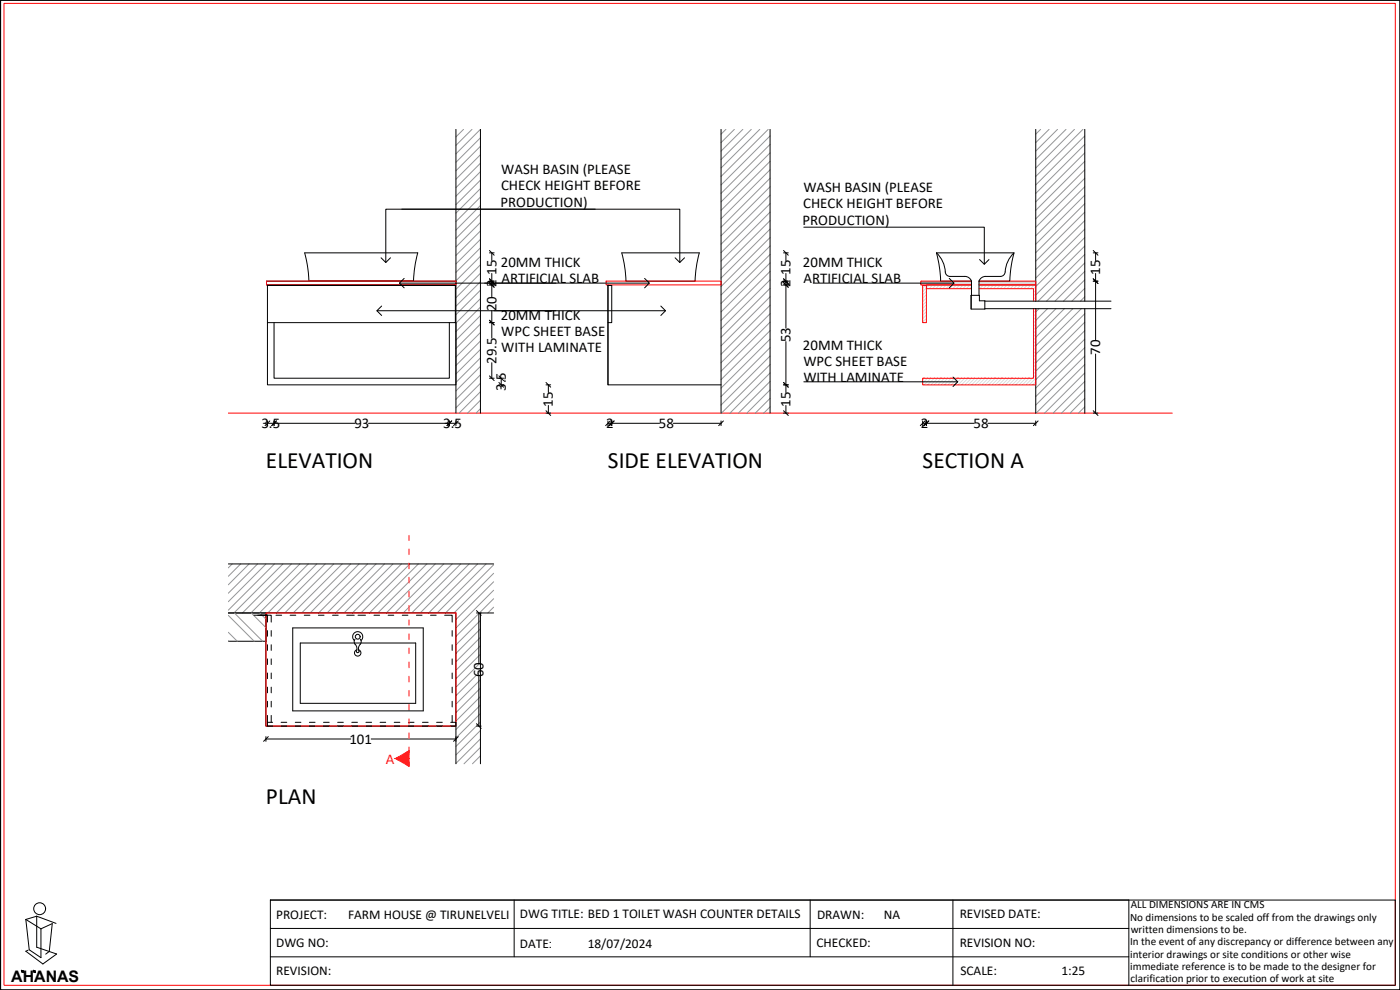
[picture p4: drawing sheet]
<svg xmlns="http://www.w3.org/2000/svg" width="420mm" height="297mm" viewBox="0 0 420 297" stroke-linecap="round" stroke-linejoin="round" font-family="sans-serif">
<defs><g id="words">
<g font-size="7">
<text x="79.8" y="140.4">ELEVATION</text>
<text x="182.5" y="140.4">SIDE ELEVATION</text>
<text x="276.9" y="140.4">SECTION A</text>
<text x="79.8" y="241.3">PLAN</text>
</g>
<text font-size="4.8" x="3.4" y="294.6">AHANAS</text>
<g font-size="4.5">
<text x="150.4" y="52.3">WASH BASIN (PLEASE</text>
<text x="150.4" y="57">CHECK HEIGHT BEFORE</text>
<text x="241.1" y="57.7">WASH BASIN (PLEASE</text>
<text x="150.2" y="62">PRODUCTION)</text>
<text x="241" y="62.4">CHECK HEIGHT BEFORE</text>
<text x="240.9" y="67.4">PRODUCTION)</text>
<text x="149" y="82.4" transform="rotate(-90 149 82.4)">15</text>
<text x="150.3" y="80.2">20MM THICK</text>
<text x="237.3" y="82.4" transform="rotate(-90 237.3 82.4)">15</text>
<text x="241" y="80.2">20MM THICK</text>
<text x="330.2" y="82.4" transform="rotate(-90 330.2 82.4)">15</text>
<text x="149" y="86" transform="rotate(-90 149 86)">2</text>
<text x="150.5" y="84.9">ARTIFICIAL SLAB</text>
<text x="237.3" y="86" transform="rotate(-90 237.3 86)">2</text>
<text x="241.2" y="84.9">ARTIFICIAL SLAB</text>
<text x="149" y="93.4" transform="rotate(-90 149 93.4)">20</text>
<text x="150.3" y="96.1">20MM THICK</text>
<text x="150.4" y="100.8">WPC SHEET BASE</text>
<text x="150.4" y="105.6">WITH LAMINATE</text>
<text x="237.3" y="102.7" transform="rotate(-90 237.3 102.7)">53</text>
<text x="241" y="105">20MM THICK</text>
<text x="330.2" y="106.4" transform="rotate(-90 330.2 106.4)">70</text>
<text x="149" y="109.1" transform="rotate(-90 149 109.1)">29.5</text>
<text x="241.1" y="109.8">WPC SHEET BASE</text>
<text x="151.8" y="117.3" transform="rotate(-90 151.8 117.3)">3.5</text>
<text x="241.1" y="114.5">WITH LAMINATE</text>
<text x="166" y="122" transform="rotate(-90 166 122)">15</text>
<text x="237.3" y="122" transform="rotate(-90 237.3 122)">15</text>
<text x="78.5" y="128.4">3.5</text>
<text x="106.3" y="128.4">93</text>
<text x="133" y="128.4">3.5</text>
<text x="181.9" y="128.4">2</text>
<text x="197.7" y="128.4">58</text>
<text x="276.3" y="128.4">2</text>
<text x="292.2" y="128.4">58</text>
<text x="145.1" y="203.2" transform="rotate(-90 145.1 203.2)">60</text>
<text x="104.9" y="223.1">101</text>
</g>
<text font-size="4.5" fill="#ff003f" x="115.8" y="229.1">A</text>
<g font-size="4">
<text x="82.9" y="275.6">PROJECT:</text>
<text x="104.5" y="275.6">FARM HOUSE @ TIRUNELVELI</text>
<text x="156" y="275.5">DWG TITLE: BED 1 TOILET WASH COUNTER DETAILS</text>
<text x="245.2" y="275.6">DRAWN:</text>
<text x="265.2" y="275.6">NA</text>
<text x="288" y="275.5">REVISED DATE:</text>
<text x="82.9" y="284.1">DWG NO:</text>
<text x="156" y="284.4">DATE</text>
<text x="176.4" y="284.4">18/07/2024</text>
<text x="245" y="284">CHECKED:</text>
<text x="288" y="284.1">REVISION NO:</text>
<text x="82.9" y="292.6">REVISION:</text>
<text x="288.2" y="292.6">SCALE:</text>
<text x="318.6" y="292.6">1:25</text>
</g>
<text font-size="3.6" x="164.7" y="284.4">:</text>
<g font-size="3.3">
<text x="339.4" y="272.5">ALL DIMENSIONS ARE IN CMS</text>
<text x="339.1" y="276.2">No dimensions to be scaled off from the drawings only</text>
<text x="339.3" y="279.9">written dimensions to be.</text>
<text x="339.1" y="283.6">In the event of any discrepancy or difference between any</text>
<text x="339.2" y="287.3">interior drawings or site conditions or other wise</text>
<text x="339.2" y="291">immediate reference is to be made to the designer for</text>
<text x="339.3" y="294.7">clarification prior to execution of work at site</text>
</g>
</g></defs>
<!-- layer: ADFS_FITTINGS -->
<g fill="none" stroke="#000" stroke-width=".3">
<path d="M281 75.9h23.3l-.8 3.6-.4 4.9h-9.3v4.2M281 75.9a8.9 8.9 0 0 1 2.8 6.1 1.41 1.41 0 0 0 1.3 .9l4.9 .1 1.1 .6 .4 .7M281 75.9l.9 3.7 .4 4.8h9M304.3 75.9a8.4 8.4 0 0 0-2.6 5.7M80 84.4h56.8M80 85.5h56.8M124.1 84.4l.5-4.8 .8-3.7h-34l.8 3.6 .5 4.9M196.9 84.4h-9l-.5-4.8-.8-3.7h23.3l-.8 3.7-.5 4.8h-11.6M291.4 88.6h2.5v1.7h1.7v2.4h-4.2zM291.5 84.4h.1M291.5 84.4v4.2M295.6 90.4h37.8"/>
<path d="M295.6 92.6h37.8M301.7 81.6a1.41 1.41 0 0 1-1.5 1.3h-4.4"/>
</g>
<!-- layer: ADFS_FURNITURE INTERIOR -->
<path d="M68.5 123.9h283.3" fill="none" stroke="#f00" stroke-width=".3"/>
<!-- layer: ADFS_HATCH -->
<g fill="none" stroke="#939598" stroke-width=".3">
<path d="M139.1 38.8l-2.3 2.3M141.7 38.8l-4.9 4.8M144.2 38.8l-7.4 7.4M217.9 38.8l-1.5 1.5M220.4 38.8l-4 4M222.9 38.8l-6.5 6.5M225.5 38.8l-9.1 9.1M228 38.8l-11.6 11.6M230.6 38.8l-14.2 14.2M312.3 38.8l-1.5 1.5M314.8 38.8l-4 4M317.4 38.8l-6.6 6.5"/>
<path d="M319.9 38.8l-9.1 9.1M322.5 38.8l-11.7 11.6M325 38.8l-14.2 14.2M144.2 41.3l-7.4 7.4M144.2 43.9l-7.4 7.3M144.2 46.4l-7.4 7.4M144.2 49l-7.4 7.3M144.2 51.5l-7.4 7.4M144.2 54l-7.4 7.4M144.2 56.6l-7.4 7.3M144.2 59.1l-7.4 7.4M231.1 53.5l-14.7 14.7"/>
<path d="M231.1 56l-14.7 14.7M231.1 58.6l-14.7 14.7M231.1 40.8l-14.7 14.7M231.1 43.3l-14.7 14.7M231.1 45.9l-14.7 14.7M231.1 48.4l-14.7 14.7M231.1 50.9l-14.7 14.8M325.6 40.8l-14.8 14.7M325.6 43.3l-14.8 14.7M325.6 45.9l-14.8 14.7M325.6 48.4l-14.8 14.7M325.6 50.9l-14.8 14.8"/>
<path d="M325.6 53.5l-14.8 14.7M325.6 56l-14.8 14.7M325.6 58.6l-14.8 14.7M144.2 61.7l-7.4 7.3M144.2 64.2l-7.4 7.4M144.2 66.7l-7.4 7.4M144.2 69.3l-7.4 7.3M144.2 71.8l-7.4 7.4M144.2 74.4l-7.4 7.3M144.2 76.9l-7.4 7.4M144.2 79.4l-7.4 7.4M231.1 61.1l-14.7 14.7"/>
<path d="M231.1 63.6l-14.7 14.8M231.1 66.2l-14.7 14.7M231.1 68.7l-14.7 14.7M231.1 71.3l-14.7 14.7M231.1 73.8l-14.7 14.7M231.1 76.3l-14.7 14.8M231.1 78.9l-14.7 14.7M325.6 61.1l-14.8 14.7M325.6 63.6l-14.8 14.8M325.6 66.2l-14.8 14.7M325.6 68.7l-14.8 14.7M325.6 71.3l-14.8 14.7"/>
<path d="M325.6 73.8l-14.8 14.7M325.6 76.3l-14.1 14.1M325.6 78.9l-11.5 11.5M144.2 97.2l-7.4 7.4M144.2 99.8l-7.4 7.3M144.2 82l-7.4 7.3M144.2 84.5l-7.4 7.4M144.2 87.1l-7.4 7.3M144.2 89.6l-7.4 7.4M144.2 92.1l-7.4 7.4M144.2 94.7l-7.4 7.3M231.1 81.4l-14.7 14.7"/>
<path d="M231.1 91.6l-14.7 14.7M231.1 94.1l-14.7 14.7M231.1 96.7l-14.7 14.7M231.1 99.2l-14.7 14.7M231.1 84l-14.7 14.7M231.1 86.5l-14.7 14.7M231.1 89l-14.7 14.8M311.8 92.6l-1 1M314.4 92.6l-3.6 3.5M316.9 92.6l-6.1 6.1M319.4 92.6l-8.6 8.6M322 92.6l-11.2 11.2"/>
<path d="M324.5 92.6l-13.7 13.7M325.6 81.4l-9 9M325.6 84l-6.4 6.4M325.6 86.5l-3.9 3.9M325.6 89l-1.4 1.4M325.6 94.1l-14.8 14.7M325.6 96.7l-14.8 14.7M325.6 99.2l-14.8 14.7M144.2 102.3l-7.4 7.4M144.2 104.8l-7.4 7.4M144.2 107.4l-7.4 7.3M144.2 109.9l-7.4 7.4"/>
<path d="M144.2 112.5l-7.4 7.3M144.2 115l-7.4 7.4M144.2 117.5l-6.4 6.4M231.1 101.7l-14.7 14.8M231.1 104.3l-14.7 14.7M231.1 106.8l-14.7 14.7M231.1 109.4l-14.6 14.5M231.1 111.9l-12 12M231.1 114.4l-9.5 9.5M231.1 117l-7 6.9M231.1 119.5l-4.4 4.4M325.6 101.7l-14.8 14.8"/>
<path d="M325.6 104.3l-14.8 14.7M325.6 106.8l-14.8 14.7M325.6 109.4l-14.6 14.5M325.6 111.9l-12.1 12M325.6 114.4l-9.5 9.5M325.6 117l-7 6.9M325.6 119.5l-4.5 4.4M144.2 120.1l-3.9 3.8M144.2 122.6l-1.3 1.3M231.1 122.1l-1.9 1.8M325.6 122.1l-1.9 1.8M69.7 169.2l-1.2 1.2"/>
<path d="M72.2 169.2l-3.7 3.7M74.8 169.2l-6.3 6.3M77.3 169.2l-8.8 8.8M79.8 169.2l-11.3 11.3M82.4 169.2l-13.9 13.9M84.9 169.2l-14.7 14.7M87.5 169.2l-14.8 14.7M90 169.2l-14.7 14.7M92.5 169.2l-14.7 14.7M95.1 169.2l-14.7 14.7M97.6 169.2l-14.7 14.7M100.2 169.2l-14.8 14.7"/>
<path d="M102.7 169.2l-14.7 14.7M105.2 169.2l-14.7 14.7M107.8 169.2l-14.7 14.7M110.3 169.2l-14.7 14.7M112.9 169.2l-14.8 14.7M115.4 169.2l-14.7 14.7M117.9 169.2l-14.7 14.7M120.5 169.2l-14.7 14.7M123 169.2l-14.7 14.7M125.6 169.2l-14.8 14.7M128.1 169.2l-14.7 14.7M130.6 169.2l-14.7 14.7"/>
<path d="M133.2 169.2l-14.7 14.7M135.7 169.2l-14.7 14.7M138.3 169.2l-14.8 14.7M140.8 169.2l-14.7 14.7M143.3 169.2l-14.7 14.7M145.9 169.2l-14.7 14.7M148.1 169.5l-14.4 14.4M148.1 172l-11.9 11.9M148.1 174.6l-11.3 11.3M148.1 177.1l-11.3 11.3M148.1 179.6l-11.3 11.4M68.5 189.7l2.7 2.7"/>
<path d="M68.5 184.6l7.8 7.8M68.5 192.3l.2 .1M70.3 183.9l8.5 8.5M75.4 183.9l4.4 4.4M78 183.9l1.8 1.9M144.2 186.1l-7.4 7.4M144.2 188.7l-7.4 7.3M144.2 191.2l-7.4 7.4M144.2 193.8l-7.4 7.3M144.2 196.3l-7.4 7.4M144.2 198.8l-7.4 7.4M148.1 182.2l-1.7 1.7"/>
<path d="M144.2 201.4l-7.4 7.3M144.2 203.9l-7.4 7.4M144.2 206.5l-7.4 7.3M144.2 209l-7.4 7.4M144.2 211.5l-7.4 7.4M144.2 214.1l-7.4 7.3M144.2 216.6l-7.4 7.4M144.2 219.2l-7.4 7.3M144.2 221.7l-7.4 7.4M144.2 224.2l-4.9 5M144.2 226.8l-2.4 2.4"/>
</g>
<!-- layer: ADFS_WALL -->
<path d="M68.5 169.2h79.6M68.5 183.9h68.3v45.3M148.1 183.9h-3.9v45.3" fill="none" stroke="#000" stroke-width=".3"/>
<!-- layer: 0 -->
<g fill="none" stroke="#000" stroke-width=".3">
<path d="M.2 .1h420v296.9h-420zM136.8 38.8v85.1M144.2 38.8v85.1M216.4 38.8v85.1M231.1 38.8v85.1M310.8 38.8v51.6M325.6 38.8v51.6M114.4 77.4l1.4 1.4 1.4-1.4M120.6 62.8h83.4v16M146.9 75.2l1.4 1.4M178.6 62.8h-62.8v16M202.6 77.4l1.4 1.4 1.4-1.4"/>
<path d="M235.2 75.2l1.4 1.4M241.2 68.2h54.2v11.1M294 77.9l1.4 1.4 1.4-1.4M328.1 75.2l1.4 1.4M113.1 93.2h53.8M114.5 91.8l-1.4 1.4 1.4 1.5M119.9 84.9h47M121.3 83.5l-1.4 1.4 1.4 1.5M145.4 84.9h49.5M146.9 96.1l1.4 1.4M146.9 84.8l1.4 1.4M146.9 83.6l1.4 1.5"/>
<path d="M148.2 93.2h51.5M193.5 83.5l1.4 1.4-1.4 1.5M198.3 91.8l1.4 1.4-1.4 1.5M235.2 84.8l1.4 1.4M235.2 83.6l1.4 1.5M244.1 84.9h42.2M284.9 83.5l1.4 1.4-1.4 1.5M310.8 92.6v31.3M325.6 92.6v31.3M328.1 83.6l1.4 1.5M146.9 112.8l1.4 1.4M149.7 114.8l1.4 1.4"/>
<path d="M149.7 112.8l1.4 1.4M163.9 114.8l1.4 1.4M235.2 114.8l1.4 1.4M241.2 114.6h46.2M286 113.1l1.4 1.5-1.4 1.4M81 126.3l-1.4 1.4M83 126.3l-1.5 1.4M135.6 126.3l-1.5 1.4M137.5 126.3l-1.4 1.4M163.9 123.2l1.4 1.5M183.2 126.3l-1.4 1.4M184.3 126.3l-1.4 1.4"/>
<path d="M217.1 126.3l-1.4 1.4M235.2 123.2l1.4 1.5M277.6 126.3l-1.4 1.4M278.7 126.3l-1.4 1.4M311.6 126.3l-1.5 1.4M328.1 123.2l1.4 1.5M68.5 183.9h11.3v8.5h-11.3M79.8 183.9v34h57M87.9 188.4h39.1v24.9h-39.1zM90.1 192.9h34.7v18.1h-34.7zM106.3 192.2a1.52 1.52 0 0 1 0-2.2 1.52 1.52 0 0 1 2.1 0 1.52 1.52 0 0 1 0 2.2M106.5 191.8a1.32 1.32 0 0 0 .4 1.9 1.87 1.87 0 0 1 0 1.8l.4 .3 .5-.3"/>
<path d="M107.1 195a.97 .97 0 0 0-.5 1.4 .97 .97 0 0 0 1.5 0 .97 .97 0 0 0-.5-1.4M108.1 191.8l.3 .6-.3 .9a1.88 1.88 0 0 0-.3 2.2M143 183.2l1.4 1.4M143 217.1l1.4 1.5M80.5 221l-1.4 1.4M137.5 221l-1.4 1.4M7.7 275.9l1.1 9.1 3.5 2.3v-8.6M7.7 275.9l4.6 2.8M11 274.9l-3.3 1M11 274.9l5.8 2.2M11 274.9v9.3l6 2-4.1 3-5.2-3.8 .7-.3M12.3 278.7l3.4-1.6-.9 8.4-1.1 .8"/>
<path d="M81.1 270.1h337.7v25.5h-337.7zM81.1 270.1h257.7v25.5M81.1 278.6h257.7M154.3 270.1v17M243.1 270.1v17M286 270.1v25.5M6.5 291.2h.5v.5h-.5zM10.1 291.2h.4v.5h-.4zM81.1 287.1h257.7"/>
<circle cx="107.4" cy="191" r=".73"/>
<circle cx="11.9" cy="272.6" r="1.78"/>
</g>
<!-- layer: ADFS_ELE2 -->
<path d="M1.2 1h417.6v294.6h-417.6zM80 84.4h56.8v1.1h-56.8zM181.9 84.4h34.5v1.1h-34.5zM276.9 85.7h1.1v11.1h-1.1zM291.5 84.4h-15.1v1.1h15.1h-13.5v1.1h13.5M293.8 84.4h17v1.1h-17h17v4.9M293.8 86.6h16.4v3.8M310.2 92.6v20.9h-33.3v2h33.9v-22.9M79.8 183.9h57v34h-57z" fill="none" stroke="#f00" stroke-width=".3"/>
<!-- layer: ADFS_ELE3 -->
<path d="M80.3 85.7h56.4v11.1h-56.4zM80.3 96.8v18.7h56.5v-18.7M82.2 96.8v16.7h52.7v-16.7M182.5 85.7h1.1v11.1h-1.1zM182.5 96.8v18.7h33.9M182.5 85.5v30" fill="none" stroke="#000" stroke-width=".3"/>
<!-- layer: ADFS_ELE6 -->
<g fill="none" stroke="#000" stroke-width=".3">
<path d="M76.2 184.6h4.1v2.1M77.3 184.6h4.1v2.1M78 184.6h2.3M80.3 189.2v1.7M80.3 193.4v1.7M80.3 197.7v1.7M81.4 189.2v1.7M81.4 193.4v1.7M81.4 197.7v1.7M82.8 184.6h1.7M87.1 184.6h1.7M91.3 184.6h1.7"/>
<path d="M95.6 184.6h1.7M99.8 184.6h1.7M104 184.6h2.3M107.4 184.6h2.3M112.2 184.6h1.7M116.5 184.6h1.7M120.7 184.6h1.7M125 184.6h1.7M129.2 184.6h1.7M133.4 184.6h2.3v2.1M135.7 189.2v1.7M135.7 193.4v1.7"/>
<path d="M135.7 197.7v1.7M80.3 216.7v1.2h1.5M80.3 216.7h1.5M80.3 201.9v1.7M80.3 206.2v1.7M80.3 210.4v1.7M80.3 214.7v2M81.4 201.9v1.7M81.4 206.2v1.7M81.4 210.4v1.7M81.4 214.7v2M84.4 217.9h1.7"/>
<path d="M84.4 216.7h1.7M88.6 217.9h1.7M88.6 216.7h1.7M92.8 217.9h1.8M92.8 216.7h1.8M97.1 217.9h1.7M97.1 216.7h1.7M101.3 217.9h1.7M101.3 216.7h1.7M105.6 217.9h1.7M105.6 216.7h1.7M109.8 217.9h1.7"/>
<path d="M109.8 216.7h1.7M114.1 217.9h1.7M114.1 216.7h1.7M118.3 217.9h1.7M118.3 216.7h1.7M122.6 217.9h1.6M122.6 216.7h1.6M126.8 217.9h1.7M126.8 216.7h1.7M131 217.9h1.7M131 216.7h1.7M135.3 216.7h1.5v1.2h-1.5"/>
<path d="M135.7 201.9v1.7M135.7 206.2v1.7M135.7 210.4v1.7M135.7 214.7v2"/>
</g>
<!-- layer: ADFS_HATCH -->
<g fill="#dcdcdc" stroke="#dcdcdc" stroke-width=".3">
<path d="M293.8 84.4l17 1.1v-1.1zM293.8 84.4l17 1.1h-17z"/>
<path d="M276.4 84.4l15.1 1.1v-1.1zM276.4 84.4l15.1 1.1h-15.1z"/>
</g>
<g fill="none" stroke="#dcdcdc" stroke-width=".3">
<path d="M277.7 85.7l-.8 .8M278 87.4l-1.1 1.1M278 88.4l-1.1 1.1M278 89.4l-1.1 1.1M278 90.4l-1.1 1.2M278 91.4l-1.1 1.2M278 92.5l-1.1 1.1M278 93.5l-1.1 1.1M278 94.5l-1.1 1.1M278 95.5l-1.1 1.1M278 96.5l-.2 .3M278.9 85.5l-2 2"/>
<path d="M279.9 85.5l-1.1 1.1M280.9 85.5l-1.1 1.1M282 85.5l-1.2 1.1M283 85.5l-1.2 1.1M284 85.5l-1.1 1.1M285 85.5l-1.1 1.1M286 85.5l-1.1 1.1M287 85.5l-1.1 1.1M288.1 85.5l-1.2 1.1M289.1 85.5l-1.2 1.1M290.1 85.5l-1.1 1.1M291.1 85.5l-1.1 1.1"/>
<path d="M291.5 86.1l-.5 .5M294.2 85.5l-.4 .3M295.2 85.5l-1.2 1.1M296.2 85.5l-1.1 1.1M297.2 85.5l-1.1 1.1M298.2 85.5l-1.1 1.1M299.2 85.5l-1.1 1.1M300.2 85.5l-1.1 1.1M301.3 85.5l-1.2 1.1M302.3 85.5l-1.2 1.1M303.3 85.5l-1.1 1.1M304.3 85.5l-1.1 1.1"/>
<path d="M305.3 85.5l-1.1 1.1M306.3 85.5l-1.1 1.1M307.4 85.5l-1.2 1.1M308.4 85.5l-1.2 1.1M309.4 85.5l-1.1 1.1M310.4 92.6l-.2 .2M310.4 85.5l-1.1 1.1M310.8 86.1l-.6 .6M310.8 87.1l-.6 .7M310.8 88.1l-.6 .7M310.8 89.1l-.6 .7M310.8 90.1l-.2 .3"/>
<path d="M310.8 93.2l-.6 .7M310.8 94.2l-.6 .7M310.8 95.2l-.6 .7M310.8 96.2l-.6 .7M310.8 97.2l-.6 .7M310.8 98.3l-.6 .6M310.8 99.3l-.6 .7M277.3 113.5l-.4 .4M278.3 113.5l-1.4 1.4M279.4 113.5l-2 2M280.4 113.5l-2 2M281.4 113.5l-2 2"/>
<path d="M282.4 113.5l-2 2M283.4 113.5l-2 2M284.4 113.5l-1.9 2M285.5 113.5l-2 2M286.5 113.5l-2 2M287.5 113.5l-2 2M288.5 113.5l-2 2M289.5 113.5l-2 2M290.5 113.5l-1.9 2M291.5 113.5l-1.9 2M292.6 113.5l-2 2M293.6 113.5l-2 2"/>
<path d="M294.6 113.5l-2 2M295.6 113.5l-2 2M296.6 113.5l-1.9 2M297.6 113.5l-1.9 2M298.7 113.5l-2 2M299.7 113.5l-2 2M300.7 113.5l-2 2M301.7 113.5l-2 2M302.7 113.5l-2 2M303.7 113.5l-1.9 2M304.8 113.5l-2 2M305.8 113.5l-2 2"/>
<path d="M306.8 113.5l-2 2M307.8 113.5l-2 2M308.8 113.5l-2 2M309.8 113.5l-1.9 2M310.8 100.3l-.6 .7M310.8 101.3l-.6 .7M310.8 102.3l-.6 .7M310.8 103.3l-.6 .7M310.8 104.4l-.6 .6M310.8 105.4l-.6 .7M310.8 106.4l-.6 .7M310.8 107.4l-.6 .7"/>
<path d="M310.8 108.4l-.6 .7M310.8 109.4l-.6 .7M310.8 110.5l-.6 .6M310.8 111.5l-.6 .6M310.8 112.5l-.6 .7M310.8 113.5l-1.9 2M310.8 114.5l-.9 1"/>
</g>
<!-- layer: ADFS_PLUMBING DIM -->
<path d="M295.8 82.9l-1.2 .4-.8 1" fill="none" stroke="#000" stroke-width=".3"/>
<!-- layer: ADFS_DIMENSION -->
<g fill="none" stroke="#000" stroke-width=".3">
<path d="M146.9 75.9h1.4M147.6 75.9v2.3M235.2 75.9h1.4M235.9 75.9v2.3M328.1 75.9h1.4M328.8 75.9v2.3M146.9 96.8h1.4M146.9 85.5h1.4M146.9 84.4h1.4M147.6 82v7.1M147.6 93.2v8.2M235.2 85.5h1.4"/>
<path d="M235.2 84.4h1.4M235.9 82v16.5M328.1 84.4h1.4M328.8 82v20.1M146.9 113.5h1.4M147.6 108.8v4.7M149.7 115.5h1.4M149.7 113.5h1.4M150.4 113.5v2M163.9 115.5h1.4M164.6 115.5v2.3M235.2 115.5h1.4"/>
<path d="M235.9 102.5v15.3M328.8 106.2v17.7M80.3 127h26.2M80.3 126.3v1.4M82.2 126.3v1.4M110.6 127h26.2M134.9 126.3v1.4M136.8 126.3v1.4M163.9 123.9h1.4M164.6 121.7v2.2M182.5 127h15.4M182.5 126.3v1.4"/>
<path d="M183.6 126.3v1.4M202.1 127h14.3M216.4 126.3v1.4M235.2 123.9h1.4M235.9 121.7v2.2M276.9 127h15.5M276.9 126.3v1.4M278 126.3v1.4M296.5 127h14.3M310.8 126.3v1.4M328.1 123.9h1.4M143 183.9h1.4"/>
<path d="M143.7 183.9v14.9M143 217.9h1.4M143.7 203v14.9M79.8 221v1.4M79.8 221.7h25.5M111.4 221.7h25.4M136.8 221v1.4"/>
</g>
<!-- layer: ADFS_PLUMBING DIM -->
<g fill="none" stroke="#ff003f" stroke-width=".3">
<path d="M122.7 160.6v1.6M122.7 164.7v1.7M122.7 169v1.7M122.7 173.2v1.7M122.7 177.4v1.7M122.7 181.7v1.7M122.7 185.9v1.7M122.7 190.2v1.7M122.7 194.4v1.7M122.7 198.7v1.7M122.7 202.9v1.7M122.7 207.1v1.7"/>
<path d="M122.7 211.4v1.7M122.7 215.6v1.7M122.7 219.9v1.7M119.6 227.1l-.9 .5 .9 .5M122.7 228.9v1l-.9-.5M122.7 224.1v2.2M122.7 228.4v1.5M122.7 225.3l-.9 .5"/>
</g>
<path d="M118.7 227.6l4-2.3v2.3zM118.7 227.6l4 2.3v-2.3z" fill="#ff003f" stroke="#ff003f" stroke-width=".3"/>
<!-- layer: ADFS_ELE2 -->
<path d="M.2 .1h420v296.9h-420zM420.2 .1h.1M.2 297h.1M420.2 297h.1" fill="none" stroke="#000" stroke-width=".3"/>
<!-- layer: 0 -->
<g fill="#000" stroke="#000" stroke-width=".3">
<path d="M6.5 291.2l.5 .5v-.5zM6.5 291.2l.5 .5h-.5z"/>
<path d="M10.1 291.2l.4 .5v-.5zM10.1 291.2l.4 .5h-.4z"/>
</g>
<use href="#words"/>
</svg>
